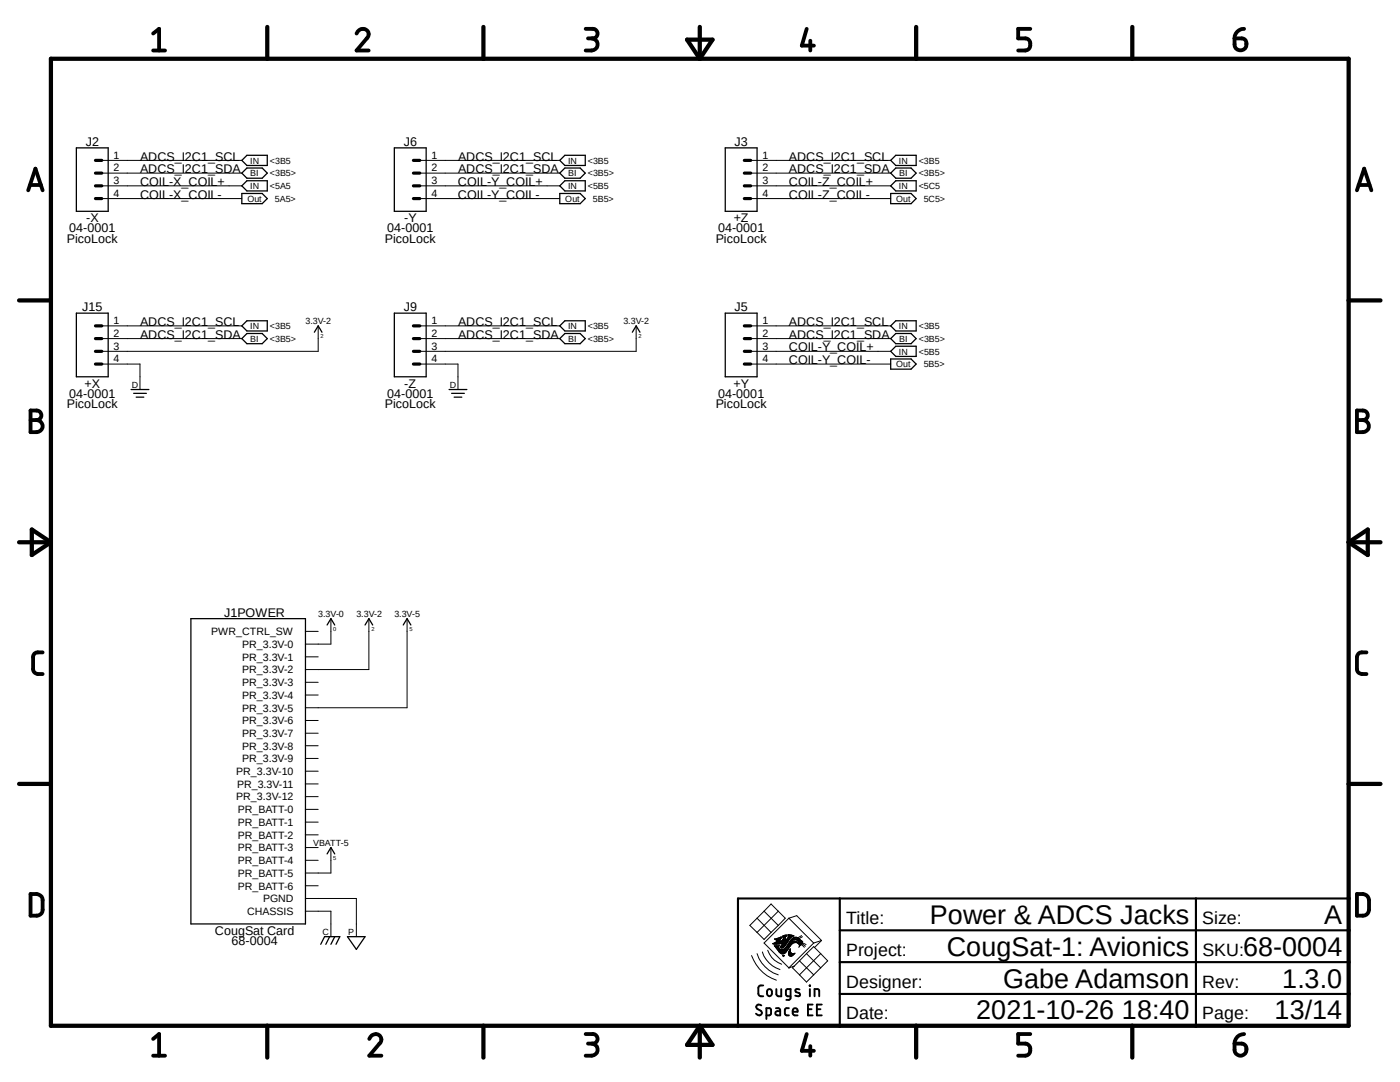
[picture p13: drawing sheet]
<svg xmlns="http://www.w3.org/2000/svg" width="279mm" height="216mm" viewBox="0 0 279 216" stroke-linecap="round" stroke-linejoin="round" font-family="sans-serif">
<defs><g id="words">
<g font-size="5.4">
<text x="185.6" y="184.4">Power &amp; ADCS Jacks</text>
<text x="264.3" y="184.4">A</text>
<text x="189" y="190.7">CougSat-1: Avionics</text>
<text x="248.1" y="190.7">68-0004</text>
<text x="200.2" y="197.1">Gabe Adamson</text>
<text x="255.9" y="197.1">1.3.0</text>
<text x="194.8" y="203.4">2021-10-26 18:40</text>
<text x="254.4" y="203.4">13/14</text>
</g>
<g font-size="3.6">
<text x="168.9" y="184.4">Title:</text>
<text x="239.9" y="184.4">Size:</text>
<text x="168.9" y="190.7">Project:</text>
<text x="240" y="190.7">SKU:</text>
<text x="168.9" y="197.1">Designer:</text>
<text x="239.9" y="197.1">Rev:</text>
<text x="168.9" y="203.4">Date:</text>
<text x="239.9" y="203.4">Page:</text>
</g>
<g font-size="2.5">
<text x="17.1" y="29.1">J2</text>
<text x="80.6" y="29.1">J6</text>
<text x="146.6" y="29.1">J3</text>
<text x="27.9" y="32">ADCS_I2C1_SCL</text>
<text x="27.9" y="34.5">ADCS_I2C1_SDA</text>
<text x="91.4" y="32">ADCS_I2C1_SCL</text>
<text x="91.4" y="34.5">ADCS_I2C1_SDA</text>
<text x="157.4" y="32">ADCS_I2C1_SCL</text>
<text x="157.4" y="34.5">ADCS_I2C1_SDA</text>
<text x="27.9" y="37.1">COIL-X_COIL+</text>
<text x="27.9" y="39.6">COIL-X_COIL-</text>
<text x="91.4" y="37.1">COIL-Y_COIL+</text>
<text x="91.4" y="39.6">COIL-Y_COIL-</text>
<text x="157.4" y="37.1">COIL-Z_COIL+</text>
<text x="157.4" y="39.6">COIL-Z_COIL-</text>
<text x="13.8" y="46.4">04-0001</text>
<text x="17.2" y="44.3">-X</text>
<text x="77.3" y="46.4">04-0001</text>
<text x="80.7" y="44.3">-Y</text>
<text x="143.3" y="46.4">04-0001</text>
<text x="146.4" y="44.3">+Z</text>
<text x="13.3" y="48.4">PicoLock</text>
<text x="76.8" y="48.4">PicoLock</text>
<text x="142.8" y="48.4">PicoLock</text>
<text x="16.4" y="62.1">J15</text>
<text x="27.9" y="65">ADCS_I2C1_SCL</text>
<text x="80.6" y="62.1">J9</text>
<text x="91.4" y="65">ADCS_I2C1_SCL</text>
<text x="146.6" y="62.1">J5</text>
<text x="157.4" y="65">ADCS_I2C1_SCL</text>
<text x="27.9" y="67.6">ADCS_I2C1_SDA</text>
<text x="91.4" y="67.6">ADCS_I2C1_SDA</text>
<text x="157.4" y="70.1">COIL-Y_COIL+</text>
<text x="157.4" y="67.6">ADCS_I2C1_SDA</text>
<text x="16.9" y="77.3">+X</text>
<text x="80.7" y="77.3">-Z</text>
<text x="146.4" y="77.3">+Y</text>
<text x="157.4" y="72.6">COIL-Y_COIL-</text>
<text x="13.3" y="81.4">PicoLock</text>
<text x="13.8" y="79.4">04-0001</text>
<text x="76.8" y="81.4">PicoLock</text>
<text x="77.3" y="79.4">04-0001</text>
<text x="142.8" y="81.4">PicoLock</text>
<text x="143.3" y="79.4">04-0001</text>
<text x="44.7" y="123.1">J1POWER</text>
<text x="42.9" y="186.5">CougSat Card</text>
<text x="46.2" y="188.6">68-0004</text>
</g>
<g font-size="2.1">
<text x="22.6" y="34.2">2</text>
<text x="22.6" y="31.7">1</text>
<text x="86.1" y="34.2">2</text>
<text x="86.1" y="31.7">1</text>
<text x="152.1" y="34.2">2</text>
<text x="152.1" y="31.7">1</text>
<text x="22.6" y="39.3">4</text>
<text x="22.6" y="36.7">3</text>
<text x="86.1" y="39.3">4</text>
<text x="86.1" y="36.7">3</text>
<text x="152.1" y="39.3">4</text>
<text x="152.1" y="36.7">3</text>
<text x="22.6" y="64.7">1</text>
<text x="86.1" y="64.7">1</text>
<text x="152.1" y="64.7">1</text>
<text x="22.6" y="69.8">3</text>
<text x="22.6" y="67.2">2</text>
<text x="86.1" y="69.8">3</text>
<text x="86.1" y="67.2">2</text>
<text x="152.1" y="69.8">3</text>
<text x="152.1" y="67.2">2</text>
<text x="22.6" y="72.3">4</text>
<text x="86.1" y="72.3">4</text>
<text x="152.1" y="72.3">4</text>
<text x="42.1" y="126.7">PWR_CTRL_SW</text>
<text x="48.3" y="129.3">PR_3.3V-0</text>
<text x="48.3" y="131.8">PR_3.3V-1</text>
<text x="48.3" y="134.4">PR_3.3V-2</text>
<text x="48.3" y="136.9">PR_3.3V-3</text>
<text x="48.3" y="139.4">PR_3.3V-4</text>
<text x="48.3" y="142">PR_3.3V-5</text>
<text x="48.3" y="144.5">PR_3.3V-6</text>
<text x="48.3" y="147.1">PR_3.3V-7</text>
<text x="48.3" y="149.6">PR_3.3V-8</text>
<text x="47.2" y="154.6">PR_3.3V-10</text>
<text x="48.3" y="152.1">PR_3.3V-9</text>
<text x="47.2" y="159.7">PR_3.3V-12</text>
<text x="47.3" y="157.2">PR_3.3V-11</text>
<text x="47.5" y="162.3">PR_BATT-0</text>
<text x="47.5" y="164.8">PR_BATT-1</text>
<text x="47.5" y="167.3">PR_BATT-2</text>
<text x="47.5" y="169.9">PR_BATT-3</text>
<text x="47.5" y="172.4">PR_BATT-4</text>
<text x="47.5" y="175">PR_BATT-5</text>
<text x="47.5" y="177.5">PR_BATT-6</text>
<text x="49.4" y="182.6">CHASSIS</text>
<text x="52.5" y="180">PGND</text>
</g>
<g font-size="1.8">
<text x="49.9" y="32.7">IN</text>
<text x="50" y="35.2">BI</text>
<text x="53.9" y="32.7">&lt;3B5</text>
<text x="53.9" y="35.2">&lt;3B5&gt;</text>
<text x="113.4" y="32.7">IN</text>
<text x="113.4" y="35.2">BI</text>
<text x="117.3" y="35.2">&lt;3B5&gt;</text>
<text x="117.3" y="32.7">&lt;3B5</text>
<text x="179.4" y="32.7">IN</text>
<text x="179.4" y="35.2">BI</text>
<text x="183.3" y="35.2">&lt;3B5&gt;</text>
<text x="183.3" y="32.7">&lt;3B5</text>
<text x="49.4" y="40.3">Out</text>
<text x="49.9" y="37.7">IN</text>
<text x="53.9" y="37.7">&lt;5A5</text>
<text x="54.9" y="40.3">5A5&gt;</text>
<text x="112.8" y="40.3">Out</text>
<text x="113.4" y="37.7">IN</text>
<text x="117.3" y="37.7">&lt;5B5</text>
<text x="118.3" y="40.3">5B5&gt;</text>
<text x="178.9" y="40.3">Out</text>
<text x="179.4" y="37.7">IN</text>
<text x="183.3" y="37.7">&lt;5C5</text>
<text x="184.4" y="40.3">5C5&gt;</text>
<text x="49.9" y="65.7">IN</text>
<text x="53.9" y="65.7">&lt;3B5</text>
<text x="61" y="64.6">3.3V-2</text>
<text x="113.4" y="65.7">IN</text>
<text x="117.3" y="65.7">&lt;3B5</text>
<text x="124.4" y="64.6">3.3V-2</text>
<text x="179.4" y="65.7">IN</text>
<text x="183.4" y="65.7">&lt;3B5</text>
<text x="50" y="68.2">BI</text>
<text x="53.9" y="68.2">&lt;3B5&gt;</text>
<text x="113.4" y="68.2">BI</text>
<text x="117.3" y="68.2">&lt;3B5&gt;</text>
<text x="179.4" y="70.7">IN</text>
<text x="179.5" y="68.2">BI</text>
<text x="183.4" y="68.2">&lt;3B5&gt;</text>
<text x="183.4" y="70.7">&lt;5B5</text>
<text x="26.3" y="77.5">D</text>
<text x="89.7" y="77.5">D</text>
<text x="178.9" y="73.3">Out</text>
<text x="184.4" y="73.3">5B5&gt;</text>
<text x="63.5" y="123.1">3.3V-0</text>
<text x="71.1" y="123.1">3.3V-2</text>
<text x="78.7" y="123.1">3.3V-5</text>
<text x="62.5" y="168.7">VBATT-5</text>
<text x="64.4" y="186.6">C</text>
<text x="69.5" y="186.6">P</text>
</g>
<g font-size="1.1">
<text x="64" y="67.4">2</text>
<text x="127.4" y="67.4">2</text>
<text x="66.5" y="125.9">0</text>
<text x="74.1" y="125.9">2</text>
<text x="81.7" y="125.9">5</text>
<text x="66.5" y="171.5">5</text>
</g>
</g></defs>
<path d="M3.4 3.1l272.6 209.7M276 3.1l-272.6 209.7" fill="none" stroke="#fff" stroke-width=".2"/>
<g fill="none" stroke="#000" stroke-width=".85">
<path d="M10.2 11.7h259v193h-259zM53.3 5.4v6.3M96.5 5.4v6.3M137.1 7.9h5.1l-2.5 3.8zM139.7 5.4v6.3M182.8 5.4v6.3M226 5.4v6.3M3.8 59.9h6.4M269.2 59.9h6.3M3.8 108.2h6.4M6.3 105.7l3.9 2.5-3.9 2.5zM269.2 108.2h6.3"/>
<path d="M269.2 108.2l3.8-2.5v5zM3.8 156.4h6.4M269.2 156.4h6.3M53.3 204.7v6.3M96.5 204.7v6.3M139.7 204.7v6.3M139.7 204.7l2.5 3.8h-5.1zM182.8 204.7v6.3M226 204.7v6.3"/>
</g>
<g fill="none" stroke="#000" stroke-width=".76">
<path d="M30.6 6.7l1.1-.9v4.3M30.6 10.1h2.3M71.2 6.7a1.19 1.19 0 0 1 1.5-.9 1.19 1.19 0 0 1 .7 1.6l-2.2 2.7h2.4M116.9 5.8h1.4a.95 .95 0 0 1 1 .9 .95 .95 0 0 1-1 1h-1M118.1 7.7a1.21 1.21 0 0 1 1.2 1.2 1.21 1.21 0 0 1-1.2 1.2h-1.2M161 5.8l-1 3.3h2.4M161.7 8.1v2M205.6 5.8h-2.4v1.9h1.4a1.23 1.23 0 0 1 1 1.2 1.23 1.23 0 0 1-1 1.2h-1.4M246.4 7.7h1.4a1.21 1.21 0 0 1 .9 1.4 1.21 1.21 0 0 1-1.3 .9 1.09 1.09 0 0 1-1-1.2zM248.3 5.8a1.88 1.88 0 0 0-1.9 1.9M5.6 38l1.5-4.3 1.4 4.3M6 36.9h2.2"/>
<path d="M270.8 38l1.4-4.3 1.5 4.3M271.1 36.9h2.2M6.1 81.9h1.2a.95 .95 0 0 1 1 1 .95 .95 0 0 1-1 .9 1.21 1.21 0 0 1 1.2 1.2 1.21 1.21 0 0 1-1.2 1.2h-1.2zM6.1 83.8h1.2M270.8 81.9h1.2a.95 .95 0 0 1 1 1 .95 .95 0 0 1-1 .9 1.21 1.21 0 0 1 1.2 1.2 1.21 1.21 0 0 1-1.2 1.2h-1.2zM270.8 83.8h1.2M8.5 130.2h-1a.87 .87 0 0 0-.9 .9v2.4a.97 .97 0 0 0 .9 1h1M272.7 130.2h-.9a.94 .94 0 0 0-1 .9v2.4a.97 .97 0 0 0 1 1h.9M6.1 178.4a2.22 2.22 0 0 1 2.2 .5l.2 .7v1.9a1.13 1.13 0 0 1-1.2 1.2h-1.2zM270.8 178.4a2.07 2.07 0 0 1 2.2 .5l.2 .7v1.9a1.21 1.21 0 0 1-1.2 1.2h-1.2zM30.6 207.3l1.1-1v4.4M30.6 210.7h2.3"/>
<path d="M73.7 207.3a1.19 1.19 0 0 1 1.5-1 1.19 1.19 0 0 1 .7 1.7l-2.2 2.7h2.4M116.9 206.3h1.4a.95 .95 0 0 1 1 1 .95 .95 0 0 1-1 .9h-1M118.1 208.2a1.21 1.21 0 0 1 1.2 1.2 1.21 1.21 0 0 1-1.2 1.3h-1.2M161 206.3l-1 3.4h2.4M161.7 208.7v2M205.6 206.3h-2.4v1.9h1.4a1.23 1.23 0 0 1 1 1.2 1.23 1.23 0 0 1-1 1.3h-1.4M246.4 208.2h1.4a1.2 1.2 0 0 1 1 1.4 1.2 1.2 0 0 1-1.3 1 1.2 1.2 0 0 1-1.1-1.1zM248.3 206.3a1.88 1.88 0 0 0-1.9 1.9"/>
</g>
<path d="M167.6 179.3v25.4M238.7 179.3v25.4M269.2 179.3h-121.9v25.4M167.6 198.3h101.6M167.6 192h101.6M167.6 185.6h101.6" fill="none" stroke="#000" stroke-width=".42"/>
<g fill="none" stroke="#000" stroke-width=".2">
<path d="M20.3 39.6h28M20.3 37.1h28M20.3 34.5h28M20.3 32h28M83.8 39.6h27.9M83.8 37.1h27.9M83.8 34.5h27.9M83.8 32h27.9M149.8 39.6h28M149.8 37.1h28M149.8 34.5h28M149.8 32h28"/>
<path d="M20.3 72.6h7.6v5.1M20.3 67.6h28M20.3 65h28M63.5 65v5.1h-43.2M83.8 72.6h7.6v5.1M83.8 67.6h27.9M83.8 65h27.9M127 65v5.1h-43.2M149.8 72.6h28M149.8 70.1h28M149.8 67.6h28M149.8 65h28"/>
<path d="M61 131.1h2.5M61 136.1h2.5M61 138.7h2.5M61 126h2.5M66 123.4v5.1h-5M73.6 123.4v10.2h-12.6M81.2 123.4v17.8h-20.2M61 143.8h2.5M61 146.3h2.5M61 148.8h2.5M61 151.3h2.5M61 153.9h2.5"/>
<path d="M61 156.4h2.5M61 159h2.5M61 179.3h10.1v7.6M61 161.5h2.5M61 164h2.5M61 166.6h2.5M61 169.1h2.5M61 171.7h2.5M61 176.7h2.5M66 169.1v5.1h-5M61 181.8h5v5.1M150 190.7a7.9 7.9 0 0 0 4.9 4.9"/>
<path d="M151.1 190.3a6.6 6.6 0 0 0 4.2 4.2M151.1 186.1l1.4 1.4 1.4-1.4M151.1 183.2l2.8 2.9M152.1 189.9a5.5 5.5 0 0 0 3.6 3.6M152.5 181.8l1.4-1.4 2.8 2.8-1.4 1.5M152.5 181.8l-2.9 2.9 1.5 1.4M152.5 181.8l2.8 2.9M153.2 189.6a4.4 4.4 0 0 0 2.8 2.8M154.3 188.3h1.6M154.3 188.3h1.3M154.5 188.2l-.3 .1 .7 .1 1.3-.3-.3 .6M154.5 188.2h2.6"/>
<path d="M154.6 187.4h1.1M154.6 188.8h.7M154.7 188.1h2.4M154.7 188.9h.5M154.7 187.5h1M154.7 188.9l.7 1M154.8 189h.5M154.8 188h2.4M154.9 189.1h.4M154.9 187.3h.9M154.9 187.6h.8M154.9 189.2h.5"/>
<path d="M154.9 187.9l-.4 .3M154.9 187.9h2.3M155 187.8h.6M155 189.3h.5M155.1 189.4h.5M155.1 187.7h.6M155.2 189.6h2M155.2 187.2h.7M155.2 188.9l.1 .2M155.3 189.7h1.8M155.3 184.7l-1.4 1.4M155.3 181.8l-4.2 4.3"/>
<path d="M155.3 189.1l.5 .4M155.4 189.8h1.6M155.4 189.9h1.5M155.4 188.8l-.9-.1 .2 .2M155.4 189.9l.2 .2M155.5 188.7h.1M155.5 187.1h.4M155.5 190h1.3M155.5 188.7h-.3M155.5 188.7l-.3 .2M155.6 190.1a.7 .7 0 0 0 .9 .1M155.6 190.1h1.2"/>
<path d="M155.7 190.2h1M155.7 189h.7M155.7 188.9h.8M155.7 187h.2M155.8 188.8h.7M155.8 190.2h.7M155.8 189.1h.5M155.8 187.8h1.5M155.9 188.8h.7M155.9 186.9h.1M155.9 186.9l-.3 1 .6-.3M155.9 186.9l-1.3 .5 .6 .3-.3 .2"/>
<path d="M155.9 188.7h.8M156 188.6h.8M156 187.7h1.4M156 188.5h.8M156.1 188.4h.8M156.1 187.7h1.3M156.1 188.3h.8M156.2 188.3h.8M156.2 187.6h1.2M156.2 186.8h.7M156.2 186.8l.1 .3h.1l-.1 .3M156.2 187.5h.5"/>
<path d="M156.2 186.9h.6M156.3 190.8h.1M156.3 189.5h.9M156.3 187h.5M156.3 187.4l-.1 .2M156.3 187.4h.4M156.3 187.3h.4M156.3 187.2h.5M156.4 190.7l.1-.1-.2 .2M156.4 187.1h.4M156.4 189.4l-1.2 .1M156.4 189.4h.9"/>
<path d="M156.4 186.7l-.2 .1M156.4 186.7h.5M156.5 190.7h-.3l.2 .2M156.5 189.3h.9M156.7 189.2h.7M156.7 186.6h.3l-.1 .3h-.7M156.7 186.6l-.3 .1M156.7 186.6h.2M156.7 190.2h-.2M156.7 187.4l.1 .2 .1-.1M156.8 186.9l-.1 .5M156.8 189.1h.7"/>
<path d="M156.8 189h.7M156.8 190l-.1 .2M156.9 189l-.5 .4M156.9 188.9h.7M156.9 187.5h.6M157 188.8h.6M157 187.4h.6M157.1 188.2l-.7 .8a.51 .51 0 0 1-.7 0l.2-.3M157.1 188.8h.6M157.1 188.8l-.2 .2M157.1 187.3h.5M157.1 188.7h.7"/>
<path d="M157.1 189.7l-.3 .3M157.2 187.2l-.3 .3M157.2 188.6h.6M157.2 187.2h.5M157.2 188.5h.7M157.3 188.4h.7M157.3 187.8l-.2 .4M157.3 187.1h.5M157.3 186.7h1M157.3 186.6h.8M157.3 187.1l-.1 .1M157.3 187h.6"/>
<path d="M157.4 190.1v.5M157.4 190.4h1.1M157.4 190.3h1.1M157.4 190.2h.6M157.4 190.2h.5M157.4 188.3h.7M157.4 190.5h1M157.4 190.1h.4M157.4 190h.4M157.4 186.9h.8M157.4 188.3h.8M157.4 186.9h.6"/>
<path d="M157.4 183.2l5 5M157.4 183.2l-4.9 5 5 5M157.4 183.2l1.6-.5 5 5M157.4 190.6h.9M157.4 189.9h.3M157.4 186.8l-.1 .3M157.4 188.2h.9M157.5 189.8h.2M157.5 188.1h1.1M157.5 190.7h.7M157.5 189.7h.2M157.6 189.7h.1"/>
<path d="M157.6 188h1.4M157.6 189.6h.1M157.6 187.9h1.4M157.6 189.5h.1M157.6 187.8h1.2M157.7 190.8h.3M157.7 189.7v-.4l-.3 .8M157.7 189.7l.1 .3M157.7 189.4h.1M157.7 187.7l-.6 1.1M157.7 187.7h.4M157.8 190l.3 .3 .6-.1-.7 .6h-.3l-.3-.2"/>
<path d="M157.8 187.7h.3M157.9 187.6h.3M157.9 187.5h.4M158 187.4h1.6M158.2 186.9l-.5 .3-.4 .6M158.2 187.2h1.1M158.3 186.8h-1v-.3l1.2 .2-.3 .2M158.3 187.5l-.3 .2 .7 .1 .5 .4M158.3 187.1h.9M158.3 187.1a1.08 1.08 0 0 1 1.4 .4l.5 .4M158.3 187.1l-.6 .6M158.3 187.5h.5l.3 .2"/>
<path d="M158.5 190.2h.1M158.8 187.5h.8M159 187.6h.8M159 188.1l.2 .1M159.1 187.7h.8M159.1 187.7l.2 .2M159.2 188.2h.1M159.2 188.1a1.64 1.64 0 0 0-1.9 1.3l-.2 .3M159.2 187.7h.8M159.3 187.8h.8M159.3 188.2l.2 .3M159.3 188.2h.1"/>
<path d="M159.3 188.3h.8M159.3 187.9h.9M159.3 187.9l.1 .3M159.3 188h.8M159.4 188.3h.6M159.4 188.2h.7M159.4 188.1h.7M159.5 188.4h.5M159.5 188.8l-.1 .3M159.5 188.6h.3M159.5 188.5h.4M159.5 188.5l.1 .2"/>
<path d="M159.6 191.7l-1.4 1.4 1.4 1.4M159.6 191.7l2.8 2.8M159.6 188.8h.1M159.6 188.7h.1M159.6 188.7l-.1 .1M159.9 188.4l.6 .6M160 186.7l-.8 .5M160 188.4l-.4 .3M160.1 188.3l.6 .5M160.1 188.3l-.1 .1M160.1 188.1l.8 .4M160.1 186.9l-.7 .4h-1.3"/>
<path d="M160.2 187.9l-.1 .4M161 190.3l1.4-1.4 1.4 1.4M161 190.3l-1.4 1.4M161 190.3l2.8 2.8M162.4 188.2l-5 4.9 1.1-.3M163.8 190.3l1.4 1.4-4.2 4.3-1.4-1.5M163.8 190.3l-4.2 4.2M164 187.7l-1.6 .5M164 187.7l-1.4 1.4"/>
</g>
<g fill="none" stroke="#000" stroke-width=".38">
<path d="M152.3 196.6l-.7 .1-.3 .4 .1 1.4 .4 .3h.5M153.2 197.6a.49 .49 0 0 1 .5-.2 .49 .49 0 0 1 .4 .4v.5a.49 .49 0 0 1-.5 .5 .49 .49 0 0 1-.5-.5zM154.9 197.4v1l.4 .4h.6v-1.4M157.8 198.8h-.6l-.3-.2-.1-.9 .2-.3h.8v1.7l-.4 .4h-.5M159.6 197.4a.61 .61 0 0 0-.9 .2l.2 .4 .6 .2 .2 .3a.63 .63 0 0 1-1 .2M161.6 196.6l.1 .1zM161.6 197.4v1.4M162.6 198.8v-1.4h.6l.2 .1 .1 1.3M151.9 200.6a.6 .6 0 0 0-1 .3l.3 .4 .6 .4a.57 .57 0 0 1-.1 .9 .57 .57 0 0 1-.8-.3M153 202.6h.5l.3-.2 .1-.9-.2-.3h-.7v2.1M154.9 201.2h.6l.2 .3v1.1h-.5a.42 .42 0 0 1-.5-.4 .42 .42 0 0 1 .5-.4h.5M157.4 201.2h-.6l-.2 .3 .1 .9 .3 .2h.4"/>
<path d="M158.2 201.9h1a.51 .51 0 0 0-.4-.7 .51 .51 0 0 0-.6 .4l.1 .8 .3 .2h.6M161.2 201.4h.8M162.2 200.4h-1v2.2h1M163 201.4h.7M164 200.4h-1v2.2h1"/>
</g>
<g fill="none" stroke="#000" stroke-width=".25">
<path d="M15.2 29.5h6.4v12.7h-6.4zM48.3 32l1-1h4v2h-4zM48.3 37.1l1-1h4v2h-4zM48.3 38.6h4l1 1-1 1h-4zM48.3 34.5l1-1h3l1 1-1 1.1h-3zM78.7 29.5h6.3v12.7h-6.3zM111.7 37.1l1-1h4.1v2h-4.1zM111.7 38.6h4.1l1 1-1 1h-4.1zM112.7 31h4.1v2h-4.1l-1-1zM112.7 33.5h3.1l1 1-1 1.1h-3.1l-1-1.1zM144.7 29.5h6.4v12.7h-6.4zM177.8 38.6h4l1 1-1 1h-4z"/>
<path d="M178.8 31h4v2h-4l-1-1zM178.8 36.1h4v2h-4l-1-1zM178.8 33.5h3l1 1-1 1.1h-3l-1-1.1zM15.2 62.5h6.4v12.7h-6.4zM26.2 77.7h3.5M26.7 78.5h2.5M27.2 79.2h1.5M48.3 65l1-1h4v2h-4zM48.3 67.6l1-1.1h3l1 1.1-1 1h-3zM62.7 66.3l.8-1.3 .8 1.3M78.7 62.5h6.3v12.7h-6.3zM89.6 77.7h3.6"/>
<path d="M90.1 78.5h2.6M90.6 79.2h1.6M111.7 65l1-1h4.1v2h-4.1zM111.7 67.6l1-1.1h3.1l1 1.1-1 1h-3.1zM126.2 66.3l.8-1.3 .7 1.3M144.7 62.5h6.4v12.7h-6.4zM177.8 71.6h4l1 1-1 1.1h-4zM178.8 64h4v2h-4l-1-1zM178.8 69.1h4v2h-4l-1-1zM178.8 66.5h3l1 1.1-1 1h-3l-1-1zM38.1 123.4h22.9v61h-22.9zM65.3 124.7l.7-1.3 .8 1.3"/>
<path d="M72.9 124.7l.7-1.3 .8 1.3M80.5 124.7l.7-1.3 .8 1.3M65.3 170.4l.7-1.3 .8 1.3M64 188.4l.8-1.5h3l-.7 1.5M65.8 186.9l-.8 1.5M66.8 186.9l-.8 1.5M69.3 186.9h3.6l-1.8 2.5z"/>
</g>
<g fill="none" stroke="#000" stroke-width=".64">
<path d="M19 34.5h1.3M19 37.1h1.3M19 39.6h1.3M19 32h1.3M82.5 34.5h1.3M82.5 37.1h1.3M82.5 39.6h1.3M82.5 32h1.3M148.5 34.5h1.3M148.5 37.1h1.3M148.5 39.6h1.3M148.5 32h1.3"/>
<path d="M19 67.6h1.3M19 70.1h1.3M19 72.6h1.3M19 65h1.3M82.5 67.6h1.3M82.5 70.1h1.3M82.5 72.6h1.3M82.5 65h1.3M148.5 67.6h1.3M148.5 70.1h1.3M148.5 72.6h1.3M148.5 65h1.3"/>
</g>
<use href="#words"/>
</svg>
